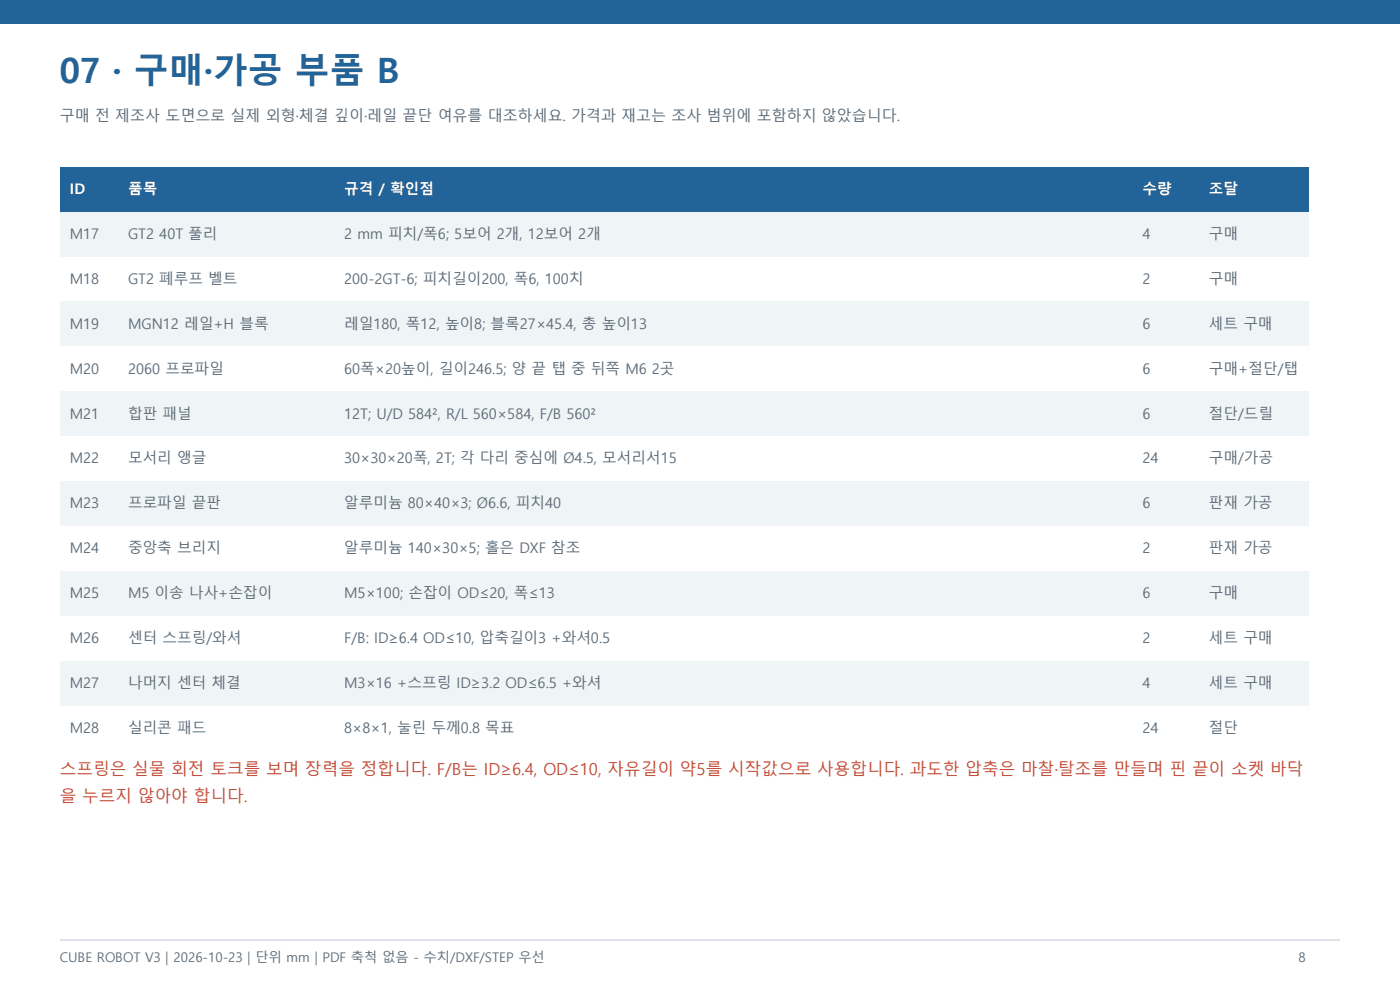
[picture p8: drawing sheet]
<svg xmlns="http://www.w3.org/2000/svg" width="297mm" height="210mm" viewBox="0 0 297 210" stroke-linecap="round" stroke-linejoin="round" font-family="sans-serif">
<defs><g id="words">
<text font-size="7.4" fill="#22639a" x="12.7" y="17.6">07 · 구매·가공 부품 B</text>
<g font-size="3.5" fill="#c34a35">
<text x="12.7" y="164.5">스프링은 실물 회전 토크를 보며 장력을 정합니다. F/B는 ID≥6.4, OD≤10, 자유길이 약5를 시작값으로 사용합니다. 과도한 압축은 마찰·탈조를 만들며 핀 끝이 소켓 바닥</text>
<text x="12.7" y="170.1">을 누르지 않아야 합니다.</text>
</g>
<text font-size="3.2" fill="#5c6a76" x="12.7" y="25.8">구매 전 제조사 도면으로 실제 외형·체결 깊이·레일 끝단 여유를 대조하세요. 가격과 재고는 조사 범위에 포함하지 않았습니다.</text>
<g font-size="3.1" fill="#fff">
<text x="14.8" y="41.2">ID</text>
<text x="27.2" y="41.2">품목</text>
<text x="73" y="41.2">규격 / 확인점</text>
<text x="242.4" y="41.2">수량</text>
<text x="256.5" y="41.2">조달</text>
</g>
<g font-size="3.1" fill="#5c6a76">
<text x="14.8" y="50.7">M17</text>
<text x="27.2" y="50.7">GT2 40T 풀리</text>
<text x="73" y="50.7">2 mm 피치/폭6; 5보어 2개, 12보어 2개</text>
<text x="242.4" y="50.7">4</text>
<text x="256.5" y="50.7">구매</text>
<text x="14.8" y="60.2">M18</text>
<text x="27.2" y="60.2">GT2 폐루프 벨트</text>
<text x="73" y="60.2">200-2GT-6; 피치길이200, 폭6, 100치</text>
<text x="242.4" y="60.2">2</text>
<text x="256.5" y="60.2">구매</text>
<text x="14.8" y="69.7">M19</text>
<text x="27.2" y="69.7">MGN12 레일+H 블록</text>
<text x="73" y="69.7">레일180, 폭12, 높이8; 블록27×45.4, 총 높이13</text>
<text x="242.4" y="69.7">6</text>
<text x="256.5" y="69.7">세트 구매</text>
<text x="14.8" y="79.3">M20</text>
<text x="27.2" y="79.3">2060 프로파일</text>
<text x="73" y="79.3">60폭×20높이, 길이246.5; 양 끝 탭 중 뒤쪽 M6 2곳</text>
<text x="242.4" y="79.3">6</text>
<text x="256.5" y="79.3">구매+절단/탭</text>
<text x="14.8" y="88.8">M21</text>
<text x="27.2" y="88.8">합판 패널</text>
<text x="73" y="88.8">12T; U/D 584², R/L 560×584, F/B 560²</text>
<text x="242.4" y="88.8">6</text>
<text x="256.5" y="88.8">절단/드릴</text>
<text x="14.8" y="98.3">M22</text>
<text x="27.2" y="98.3">모서리 앵글</text>
<text x="73" y="98.3">30×30×20폭, 2T; 각 다리 중심에 Ø4.5, 모서리서15</text>
<text x="242.4" y="98.3">24</text>
<text x="256.5" y="98.3">구매/가공</text>
<text x="14.8" y="107.8">M23</text>
<text x="27.2" y="107.8">프로파일 끝판</text>
<text x="73" y="107.8">알루미늄 80×40×3; Ø6.6, 피치40</text>
<text x="242.4" y="107.8">6</text>
<text x="256.5" y="107.8">판재 가공</text>
<text x="14.8" y="117.4">M24</text>
<text x="27.2" y="117.4">중앙축 브리지</text>
<text x="73" y="117.4">알루미늄 140×30×5; 홀은 DXF 참조</text>
<text x="242.4" y="117.4">2</text>
<text x="256.5" y="117.4">판재 가공</text>
<text x="14.8" y="126.9">M25</text>
<text x="27.2" y="126.9">M5 이송 나사+손잡이</text>
<text x="73" y="126.9">M5×100; 손잡이 OD≤20, 폭≤13</text>
<text x="242.4" y="126.9">6</text>
<text x="256.5" y="126.9">구매</text>
<text x="14.8" y="136.4">M26</text>
<text x="27.2" y="136.4">센터 스프링/와셔</text>
<text x="73" y="136.4">F/B: ID≥6.4 OD≤10, 압축길이3 +와셔0.5</text>
<text x="242.4" y="136.4">2</text>
<text x="256.5" y="136.4">세트 구매</text>
<text x="14.8" y="145.9">M27</text>
<text x="27.2" y="145.9">나머지 센터 체결</text>
<text x="73" y="145.9">M3×16 +스프링 ID≥3.2 OD≤6.5 +와셔</text>
<text x="242.4" y="145.9">4</text>
<text x="256.5" y="145.9">세트 구매</text>
<text x="14.8" y="155.5">M28</text>
<text x="27.2" y="155.5">실리콘 패드</text>
<text x="73" y="155.5">8×8×1, 눌린 두께0.8 목표</text>
<text x="242.4" y="155.5">24</text>
<text x="256.5" y="155.5">절단</text>
</g>
<g font-size="2.8" fill="#5c6a76">
<text x="12.7" y="204">CUBE ROBOT V3 | 2026-10-23 | 단위 mm | PDF 축척 없음 - 수치/DXF/STEP 우선</text>
<text x="275.5" y="204">8</text>
</g>
</g></defs>
<path d="M0 0h297v4.9h-297z" fill-rule="evenodd" fill="#22639a"/>
<path d="M12.7 199.4h271.6" fill="none" stroke="#d8dfe5" stroke-width=".35"/>
<path d="M12.7 35.4h264.9v9.5h-264.9z" fill-rule="evenodd" fill="#22639a"/>
<path d="M12.7 44.9h264.9v9.5h-264.9z" fill-rule="evenodd" fill="#eff4f7"/>
<path d="M12.7 54.4h264.9v9.5h-264.9z" fill-rule="evenodd" fill="#fff"/>
<path d="M12.7 63.9h264.9v9.6h-264.9z" fill-rule="evenodd" fill="#eff4f7"/>
<path d="M12.7 73.5h264.9v9.5h-264.9z" fill-rule="evenodd" fill="#fff"/>
<path d="M12.7 83h264.9v9.5h-264.9z" fill-rule="evenodd" fill="#eff4f7"/>
<path d="M12.7 92.5h264.9v9.5h-264.9z" fill-rule="evenodd" fill="#fff"/>
<path d="M12.7 102h264.9v9.6h-264.9z" fill-rule="evenodd" fill="#eff4f7"/>
<path d="M12.7 111.6h264.9v9.5h-264.9z" fill-rule="evenodd" fill="#fff"/>
<path d="M12.7 121.1h264.9v9.5h-264.9z" fill-rule="evenodd" fill="#eff4f7"/>
<path d="M12.7 130.6h264.9v9.5h-264.9z" fill-rule="evenodd" fill="#fff"/>
<path d="M12.7 140.1h264.9v9.6h-264.9z" fill-rule="evenodd" fill="#eff4f7"/>
<path d="M12.7 149.7h264.9v9.5h-264.9z" fill-rule="evenodd" fill="#fff"/>
<use href="#words"/>
</svg>
